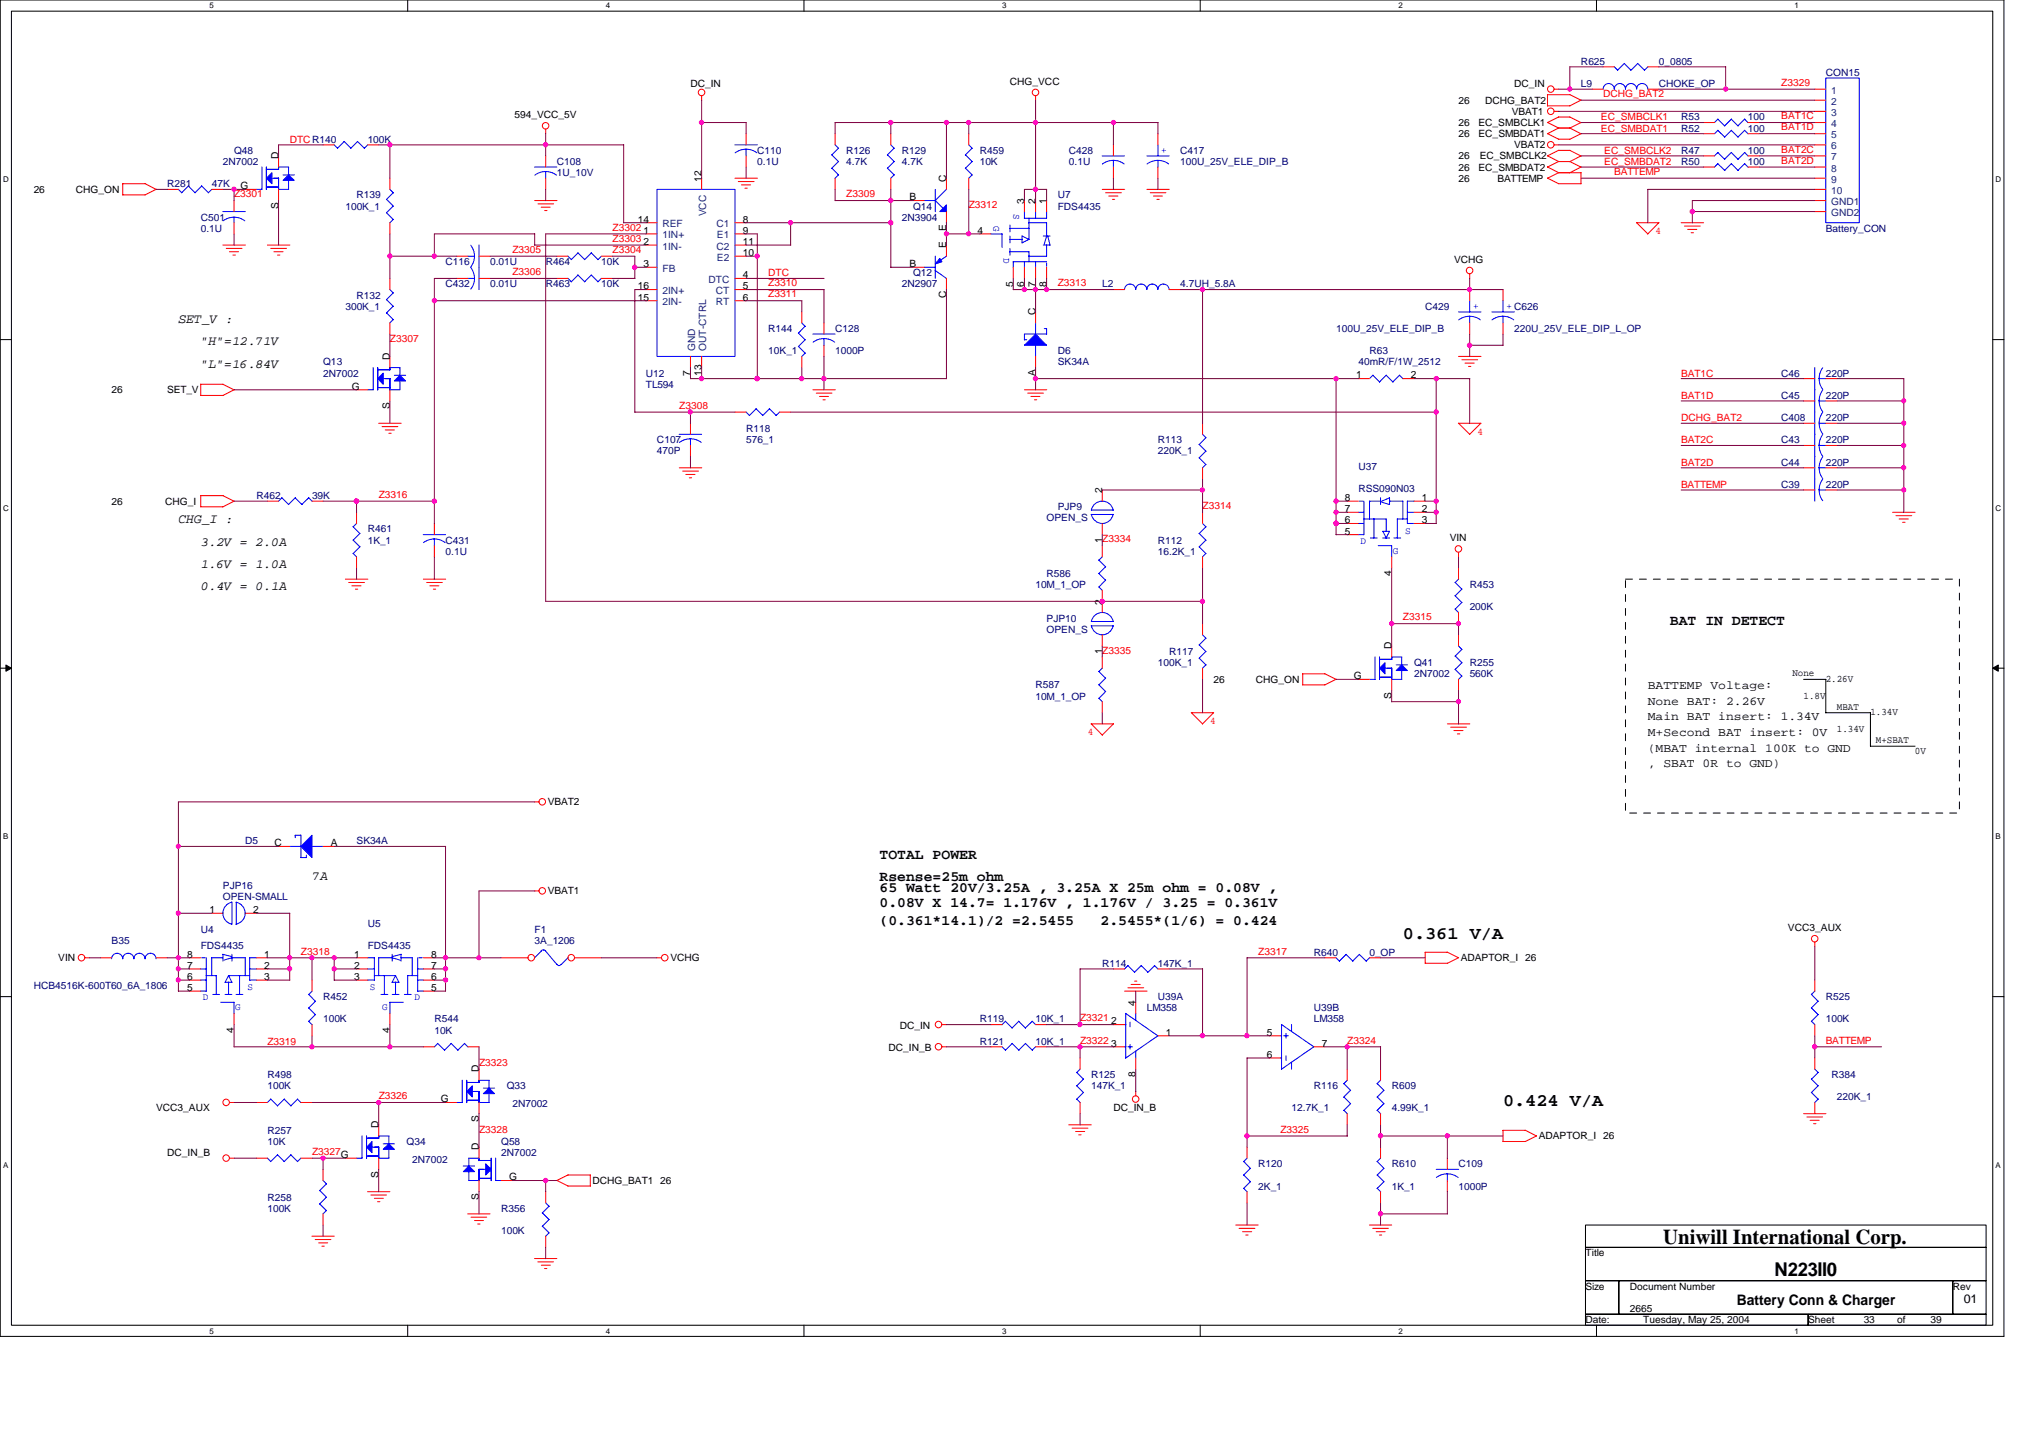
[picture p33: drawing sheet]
<svg xmlns="http://www.w3.org/2000/svg" width="297mm" height="210mm" viewBox="0 0 297 210" stroke-linecap="round" stroke-linejoin="round" font-family="sans-serif">
<defs><g id="words">
<text font-size="3.1" x="242.9" y="181.6">Uniwill International Corp.</text>
<text font-size="2.8" x="259.2" y="186.3">N223II0</text>
<g font-size="2.6">
<text x="204.9" y="137.1">0.361 V/A</text>
<text x="219.5" y="161.5">0.424 V/A</text>
</g>
<g font-size="2.1">
<text x="243.9" y="91.2">BAT IN DETECT</text>
<text x="128.5" y="125.3">TOTAL POWER</text>
<text x="128.5" y="128.6">Rsense=25m ohm</text>
<text x="128.5" y="130.2">65 Watt 20V/3.25A , 3.25A X 25m ohm = 0.08V ,</text>
<text x="128.5" y="132.3">0.08V X 14.7= 1.176V , 1.176V / 3.25 = 0.361V</text>
<text x="128.5" y="135.1">(0.361*14.1)/2 =2.5455</text>
<text x="160.7" y="135.1">2.5455*(1/6) = 0.424</text>
<text x="253.6" y="190.5">Battery Conn &amp; Charger</text>
</g>
<g font-size="1.9">
<text x="26.1" y="47.2">SET_V :</text>
<text x="29.3" y="50.4">&quot;H&quot;=12.71V</text>
<text x="29.3" y="53.7">&quot;L&quot;=16.84V</text>
<text x="26.1" y="76.4">CHG_I :</text>
<text x="29.3" y="82.9">1.6V = 1.0A</text>
<text x="29.3" y="79.7">3.2V = 2.0A</text>
<text x="29.3" y="86.2">0.4V = 0.1A</text>
<text x="45.6" y="128.4">7A</text>
</g>
<g font-size="1.8">
<text x="240.6" y="100.6">BATTEMP Voltage:</text>
<text x="240.6" y="102.8">None BAT: 2.26V</text>
<text x="240.6" y="105.1">Main BAT insert: 1.34V</text>
<text x="240.6" y="107.4">M+Second BAT insert: 0V</text>
<text x="240.6" y="109.7">(MBAT internal 100K to GND</text>
<text x="240.6" y="112">, SBAT 0R to GND)</text>
<text x="286.8" y="190.2">01</text>
</g>
<g font-size="1.5" fill="#000080">
<text x="230.9" y="9.4">R625</text>
<text x="242.2" y="9.4">0_0805</text>
<text x="266.6" y="11.1">CON15</text>
<text x="230.9" y="12.7">L9</text>
<text x="242.2" y="12.7">CHOKE_OP</text>
<text x="245.5" y="17.6">R53</text>
<text x="255.3" y="17.6">100</text>
<text x="34.2" y="22.5">Q48</text>
<text x="53.7" y="20.8">100K</text>
<text x="110.6" y="22.5">C110</text>
<text x="123.6" y="22.5">R126</text>
<text x="131.7" y="22.5">R129</text>
<text x="143.1" y="22.5">R459</text>
<text x="156.1" y="22.5">C428</text>
<text x="172.4" y="22.5">C417</text>
<text x="245.5" y="19.2">R52</text>
<text x="245.5" y="22.5">R47</text>
<text x="255.3" y="19.2">100</text>
<text x="255.3" y="22.5">100</text>
<text x="24.4" y="27.3">R281</text>
<text x="30.9" y="27.3">47K</text>
<text x="32.6" y="24.1">2N7002</text>
<text x="52.1" y="29">R139</text>
<text x="81.3" y="24.1">C108</text>
<text x="81.3" y="25.7">1U_10V</text>
<text x="110.6" y="24.1">0.1U</text>
<text x="123.6" y="24.1">4.7K</text>
<text x="131.7" y="24.1">4.7K</text>
<text x="143.1" y="24.1">10K</text>
<text x="154.5" y="29">U7</text>
<text x="156.1" y="24.1">0.1U</text>
<text x="172.4" y="24.1">100U_25V_ELE_DIP_B</text>
<text x="245.5" y="24.1">R50</text>
<text x="255.3" y="24.1">100</text>
<text x="29.3" y="32.2">C501</text>
<text x="29.3" y="33.8">0.1U</text>
<text x="50.4" y="30.6">100K_1</text>
<text x="131.7" y="32.2">2N3904</text>
<text x="133.3" y="30.6">Q14</text>
<text x="154.5" y="30.6">FDS4435</text>
<text x="266.6" y="33.8">Battery_CON</text>
<text x="65.1" y="38.7">C116</text>
<text x="65.1" y="42">C432</text>
<text x="71.6" y="38.7">0.01U</text>
<text x="71.6" y="42">0.01U</text>
<text x="79.7" y="38.7">R464</text>
<text x="79.7" y="42">R463</text>
<text x="87.8" y="38.7">10K</text>
<text x="87.8" y="42">10K</text>
<text x="131.7" y="42">2N2907</text>
<text x="133.3" y="40.3">Q12</text>
<text x="161" y="42">L2</text>
<text x="172.4" y="42">4.7UH_5.8A</text>
<text x="50.4" y="45.2">300K_1</text>
<text x="52.1" y="43.6">R132</text>
<text x="208.1" y="45.2">C429</text>
<text x="47.2" y="53.3">Q13</text>
<text x="112.2" y="48.5">R144</text>
<text x="112.2" y="51.7">10K_1</text>
<text x="122" y="48.5">C128</text>
<text x="122" y="51.7">1000P</text>
<text x="154.5" y="51.7">D6</text>
<text x="154.5" y="53.3">SK34A</text>
<text x="195.1" y="48.5">100U_25V_ELE_DIP_B</text>
<text x="198.4" y="53.3">40mR/F/1W_2512</text>
<text x="200" y="51.7">R63</text>
<text x="221.1" y="48.5">220U_25V_ELE_DIP_L_OP</text>
<text x="47.2" y="55">2N7002</text>
<text x="94.3" y="55">U12</text>
<text x="94.3" y="56.6">TL594</text>
<text x="260.1" y="55">C46</text>
<text x="260.1" y="58.2">C45</text>
<text x="266.6" y="55">220P</text>
<text x="266.6" y="58.2">220P</text>
<text x="95.9" y="64.7">C107</text>
<text x="109" y="63.1">R118</text>
<text x="109" y="64.7">576_1</text>
<text x="169.1" y="64.7">R113</text>
<text x="260.1" y="61.5">C408</text>
<text x="260.1" y="64.7">C43</text>
<text x="266.6" y="61.5">220P</text>
<text x="266.6" y="64.7">220P</text>
<text x="95.9" y="66.3">470P</text>
<text x="169.1" y="66.3">220K_1</text>
<text x="198.4" y="68.6">U37</text>
<text x="198.4" y="71.9">RSS090N03</text>
<text x="260.1" y="68">C44</text>
<text x="260.1" y="71.2">C39</text>
<text x="266.6" y="68">220P</text>
<text x="266.6" y="71.2">220P</text>
<text x="37.4" y="72.8">R462</text>
<text x="45.6" y="72.8">39K</text>
<text x="53.7" y="77.7">R461</text>
<text x="152.8" y="76.1">OPEN_S</text>
<text x="154.5" y="74.5">PJP9</text>
<text x="53.7" y="79.4">1K_1</text>
<text x="65.1" y="79.4">C431</text>
<text x="65.1" y="81">0.1U</text>
<text x="169.1" y="79.4">R112</text>
<text x="169.1" y="81">16.2K_1</text>
<text x="151.2" y="85.9">10M_1_OP</text>
<text x="152.8" y="84.2">R586</text>
<text x="214.6" y="85.9">R453</text>
<text x="214.6" y="89.1">200K</text>
<text x="152.8" y="90.7">PJP10</text>
<text x="152.8" y="92.4">OPEN_S</text>
<text x="170.7" y="95.6">R117</text>
<text x="151.2" y="100.5">R587</text>
<text x="169.1" y="97.2">100K_1</text>
<text x="206.5" y="97.2">Q41</text>
<text x="206.5" y="98.8">2N7002</text>
<text x="214.6" y="97.2">R255</text>
<text x="214.6" y="98.8">560K</text>
<text x="151.2" y="102.1">10M_1_OP</text>
<text x="35.8" y="123.2">D5</text>
<text x="52.1" y="123.2">SK34A</text>
<text x="32.6" y="129.7">PJP16</text>
<text x="32.6" y="131.4">OPEN-SMALL</text>
<text x="16.3" y="137.9">B35</text>
<text x="29.3" y="136.2">U4</text>
<text x="53.7" y="135.3">U5</text>
<text x="78.1" y="136.2">F1</text>
<text x="78.1" y="137.9">3A_1206</text>
<text x="29.3" y="138.5">FDS4435</text>
<text x="53.7" y="138.5">FDS4435</text>
<text x="161" y="141.1">R114</text>
<text x="169.1" y="141.1">147K_1</text>
<text x="191.9" y="139.5">R640</text>
<text x="200" y="139.5">0_OP</text>
<text x="4.9" y="144.4">HCB4516K-600T60_6A_1806</text>
<text x="47.2" y="146">R452</text>
<text x="47.2" y="149.2">100K</text>
<text x="63.4" y="149.2">R544</text>
<text x="143.1" y="149.2">R119</text>
<text x="151.2" y="149.2">10K_1</text>
<text x="167.5" y="147.6">LM358</text>
<text x="169.1" y="146">U39A</text>
<text x="191.9" y="147.6">U39B</text>
<text x="191.9" y="149.2">LM358</text>
<text x="266.6" y="146">R525</text>
<text x="266.6" y="149.2">100K</text>
<text x="63.4" y="150.9">10K</text>
<text x="143.1" y="152.5">R121</text>
<text x="151.2" y="152.5">10K_1</text>
<text x="39" y="157.4">R498</text>
<text x="39" y="159">100K</text>
<text x="74" y="159">Q33</text>
<text x="74.8" y="161.6">2N7002</text>
<text x="159.4" y="157.4">R125</text>
<text x="159.4" y="159">147K_1</text>
<text x="191.9" y="159">R116</text>
<text x="203.2" y="159">R609</text>
<text x="267.5" y="157.4">R384</text>
<text x="268.3" y="160.6">220K_1</text>
<text x="39" y="165.5">R257</text>
<text x="39" y="167.1">10K</text>
<text x="59.4" y="167.1">Q34</text>
<text x="73.2" y="167.1">Q58</text>
<text x="188.6" y="162.2">12.7K_1</text>
<text x="203.2" y="162.2">4.99K_1</text>
<text x="60.2" y="169.7">2N7002</text>
<text x="73.2" y="168.8">2N7002</text>
<text x="183.7" y="170.4">R120</text>
<text x="183.7" y="173.6">2K_1</text>
<text x="203.2" y="170.4">R610</text>
<text x="203.2" y="173.6">1K_1</text>
<text x="213" y="170.4">C109</text>
<text x="213" y="173.6">1000P</text>
<text x="39" y="175.3">R258</text>
<text x="39" y="176.9">100K</text>
<text x="73.2" y="176.9">R356</text>
<text x="73.2" y="180.1">100K</text>
</g>
<g font-size="1.5">
<text x="75.1" y="17.3">594_VCC_5V</text>
<text x="100.8" y="12.7">DC_IN</text>
<text x="147.5" y="12.4">CHG_VCC</text>
<text x="213" y="15.1">26</text>
<text x="216.9" y="15.1">DCHG_BAT2</text>
<text x="220.8" y="16.8">VBAT1</text>
<text x="221.1" y="12.7">DC_IN</text>
<text x="40.7" y="23.2" transform="rotate(-90 40.7 23.2)">D</text>
<text x="213" y="20">26</text>
<text x="213" y="18.4">26</text>
<text x="213" y="23.3">26</text>
<text x="215.9" y="20">EC_SMBDAT1</text>
<text x="215.9" y="18.4">EC_SMBCLK1</text>
<text x="216.1" y="23.3">EC_SMBCLK2</text>
<text x="221.1" y="21.6">VBAT2</text>
<text x="4.9" y="28.1">26</text>
<text x="11.1" y="28.1">CHG_ON</text>
<text x="35.1" y="27.6">G</text>
<text x="102.4" y="26.5" transform="rotate(-90 102.4 26.5)">12</text>
<text x="132.8" y="29.3">B</text>
<text x="138.2" y="26.5" transform="rotate(-90 138.2 26.5)">C</text>
<text x="149.6" y="29.7" transform="rotate(-90 149.6 29.7)">3</text>
<text x="151.2" y="29.7" transform="rotate(-90 151.2 29.7)">2</text>
<text x="152.8" y="29.7" transform="rotate(-90 152.8 29.7)">1</text>
<text x="213" y="24.9">26</text>
<text x="213" y="26.5">26</text>
<text x="215.9" y="24.9">EC_SMBDAT2</text>
<text x="218.7" y="26.5">BATTEMP</text>
<text x="40.7" y="30.5" transform="rotate(-90 40.7 30.5)">S</text>
<text x="93.2" y="32.5">14</text>
<text x="94" y="34.1">1</text>
<text x="94" y="35.8">2</text>
<text x="108.5" y="32.5">8</text>
<text x="108.5" y="34.1">9</text>
<text x="108.5" y="35.8">11</text>
<text x="138.2" y="33.7" transform="rotate(-90 138.2 33.7)">E</text>
<text x="142.7" y="34.1">4</text>
<text x="94" y="39">3</text>
<text x="108.5" y="40.6">4</text>
<text x="108.5" y="37.4">10</text>
<text x="132.8" y="39">B</text>
<text x="138.2" y="36.3" transform="rotate(-90 138.2 36.3)">E</text>
<text x="148" y="41.8" transform="rotate(-90 148 41.8)">5</text>
<text x="149.6" y="41.8" transform="rotate(-90 149.6 41.8)">6</text>
<text x="151.2" y="41.8" transform="rotate(-90 151.2 41.8)">7</text>
<text x="152.8" y="41.8" transform="rotate(-90 152.8 41.8)">8</text>
<text x="212.3" y="38.4">VCHG</text>
<text x="93.2" y="43.9">15</text>
<text x="93.2" y="42.2">16</text>
<text x="108.5" y="42.2">5</text>
<text x="108.5" y="43.9">6</text>
<text x="138.2" y="43.5" transform="rotate(-90 138.2 43.5)">C</text>
<text x="151.2" y="46" transform="rotate(-90 151.2 46)">C</text>
<text x="56.9" y="52.5" transform="rotate(-90 56.9 52.5)">D</text>
<text x="16.3" y="57.4">26</text>
<text x="24.4" y="57.4">SET_V</text>
<text x="51.4" y="56.9">G</text>
<text x="56.9" y="59.7" transform="rotate(-90 56.9 59.7)">S</text>
<text x="100.8" y="54.9" transform="rotate(-90 100.8 54.9)">7</text>
<text x="102.4" y="54.9" transform="rotate(-90 102.4 54.9)">13</text>
<text x="151.2" y="54.9" transform="rotate(-90 151.2 54.9)">A</text>
<text x="198" y="55.2">1</text>
<text x="206" y="55.2">2</text>
<text x="16.3" y="73.7">26</text>
<text x="24.1" y="73.7">CHG_I</text>
<text x="160.9" y="72" transform="rotate(-90 160.9 72)">2</text>
<text x="196.4" y="76.4">6</text>
<text x="196.4" y="74.8">7</text>
<text x="196.4" y="73.1">8</text>
<text x="207.6" y="73.1">1</text>
<text x="207.6" y="74.8">2</text>
<text x="207.6" y="76.4">3</text>
<text x="160.9" y="79.2" transform="rotate(-90 160.9 79.2)">1</text>
<text x="196.4" y="78">5</text>
<text x="211.7" y="79">VIN</text>
<text x="160.9" y="88.3" transform="rotate(-90 160.9 88.3)">2</text>
<text x="203.2" y="84.1" transform="rotate(-90 203.2 84.1)">4</text>
<text x="160.9" y="95.5" transform="rotate(-90 160.9 95.5)">1</text>
<text x="203.2" y="94.8" transform="rotate(-90 203.2 94.8)">D</text>
<text x="177.2" y="99.7">26</text>
<text x="183.4" y="99.7">CHG_ON</text>
<text x="197.7" y="99.1">G</text>
<text x="261.8" y="98.7">None</text>
<text x="263.4" y="102">1.8V</text>
<text x="266.6" y="99.5">2.26V</text>
<text x="203.2" y="102" transform="rotate(-90 203.2 102)">S</text>
<text x="268.3" y="106.8">1.34V</text>
<text x="268.3" y="103.6">MBAT</text>
<text x="273.2" y="104.4">1.34V</text>
<text x="274" y="108.5">M+SBAT</text>
<text x="279.7" y="110.1">0V</text>
<text x="80" y="117.5">VBAT2</text>
<text x="40.1" y="123.5">C</text>
<text x="48.3" y="123.5">A</text>
<text x="80" y="130.6">VBAT1</text>
<text x="30.6" y="133.3">1</text>
<text x="37" y="133.3">2</text>
<text x="261.1" y="135.9">VCC3_AUX</text>
<text x="8.5" y="140.3">VIN</text>
<text x="27.3" y="143">6</text>
<text x="27.3" y="141.4">7</text>
<text x="27.3" y="139.8">8</text>
<text x="38.6" y="139.8">1</text>
<text x="38.6" y="141.4">2</text>
<text x="38.6" y="143">3</text>
<text x="51.7" y="139.8">1</text>
<text x="51.7" y="141.4">2</text>
<text x="51.7" y="143">3</text>
<text x="63" y="143">6</text>
<text x="63" y="141.4">7</text>
<text x="63" y="139.8">8</text>
<text x="97.9" y="140.3">VCHG</text>
<text x="213.3" y="140.3">ADAPTOR_I 26</text>
<text x="27.3" y="144.7">5</text>
<text x="63" y="144.7">5</text>
<text x="162.3" y="149.5">2</text>
<text x="165.8" y="146.8" transform="rotate(-90 165.8 146.8)">4</text>
<text x="34.2" y="150.8" transform="rotate(-90 34.2 150.8)">4</text>
<text x="56.9" y="150.8" transform="rotate(-90 56.9 150.8)">4</text>
<text x="129.8" y="153.5">DC_IN_B</text>
<text x="131.4" y="150.2">DC_IN</text>
<text x="162.3" y="152.8">3</text>
<text x="170.2" y="151.2">1</text>
<text x="185" y="151.2">5</text>
<text x="185" y="154.4">6</text>
<text x="193" y="152.8">7</text>
<text x="64.4" y="160.9">G</text>
<text x="69.9" y="156.5" transform="rotate(-90 69.9 156.5)">D</text>
<text x="165.8" y="157.3" transform="rotate(-90 165.8 157.3)">8</text>
<text x="22.8" y="162.2">VCC3_AUX</text>
<text x="55.3" y="164.7" transform="rotate(-90 55.3 164.7)">D</text>
<text x="69.9" y="167.9" transform="rotate(-90 69.9 167.9)">D</text>
<text x="69.9" y="163.8" transform="rotate(-90 69.9 163.8)">S</text>
<text x="162.6" y="162.2">DC_IN_B</text>
<text x="224.7" y="166.3">ADAPTOR_I 26</text>
<text x="24.4" y="168.8">DC_IN_B</text>
<text x="49.8" y="169">G</text>
<text x="55.3" y="171.9" transform="rotate(-90 55.3 171.9)">S</text>
<text x="74.3" y="172.3">G</text>
<text x="86.5" y="172.8">DCHG_BAT1 26</text>
<text x="69.9" y="175.2" transform="rotate(-90 69.9 175.2)">S</text>
<text x="231.5" y="183.4">Title</text>
<text x="231.5" y="188.3">Size</text>
<text x="238" y="188.3">Document Number</text>
<text x="238" y="191.5">2665</text>
<text x="285.2" y="188.3">Rev</text>
<text x="231.5" y="193.1">Date:</text>
<text x="240" y="193.1">Tuesday, May 25, 2004</text>
<text x="264.1" y="193.1">Sheet</text>
<text x="272.2" y="193.1">33</text>
<text x="277" y="193.1">of</text>
<text x="281.9" y="193.1">39</text>
</g>
<g font-size="1.5" fill="#f00">
<text x="233.8" y="17.6">EC_SMBCLK1</text>
<text x="234.1" y="14.2">DCHG_BAT2</text>
<text x="260.1" y="12.5">Z3329</text>
<text x="260.1" y="17.4">BAT1C</text>
<text x="42.3" y="20.8">DTCR140</text>
<text x="233.8" y="19.2">EC_SMBDAT1</text>
<text x="234.3" y="22.5">EC_SMBCLK2</text>
<text x="260.1" y="19">BAT1D</text>
<text x="260.1" y="22.3">BAT2C</text>
<text x="260.1" y="23.9">BAT2D</text>
<text x="34.2" y="28.8">Z3301</text>
<text x="123.6" y="28.8">Z3309</text>
<text x="234.3" y="24.1">EC_SMBDAT2</text>
<text x="235.8" y="25.5">BATTEMP</text>
<text x="89.4" y="33.7">Z3302</text>
<text x="89.4" y="35.3">Z3303</text>
<text x="141.5" y="30.4">Z3312</text>
<text x="241.8" y="34.2">4</text>
<text x="74.8" y="40.2">Z3306</text>
<text x="74.8" y="36.9">Z3305</text>
<text x="89.4" y="36.9">Z3304</text>
<text x="112.2" y="40.3">DTC</text>
<text x="112.2" y="41.8">Z3310</text>
<text x="154.5" y="41.8">Z3313</text>
<text x="112.2" y="43.4">Z3311</text>
<text x="56.9" y="49.9">Z3307</text>
<text x="99.2" y="59.7">Z3308</text>
<text x="245.5" y="55">BAT1C</text>
<text x="245.5" y="58.2">BAT1D</text>
<text x="215.8" y="63.4">4</text>
<text x="245.5" y="64.7">BAT2C</text>
<text x="245.5" y="61.5">DCHG_BAT2</text>
<text x="245.5" y="71.2">BATTEMP</text>
<text x="245.5" y="68">BAT2D</text>
<text x="55.3" y="72.7">Z3316</text>
<text x="175.6" y="74.3">Z3314</text>
<text x="161" y="79.2">Z3334</text>
<text x="161" y="95.4">Z3335</text>
<text x="204.9" y="90.6">Z3315</text>
<text x="158.9" y="107.3">4</text>
<text x="176.7" y="105.7">4</text>
<text x="43.9" y="139.3">Z3318</text>
<text x="183.7" y="139.3">Z3317</text>
<text x="157.7" y="149.1">Z3321</text>
<text x="39.1" y="152.5">Z3319</text>
<text x="70" y="155.6">Z3323</text>
<text x="157.7" y="152.3">Z3322</text>
<text x="196.7" y="152.3">Z3324</text>
<text x="266.6" y="152.3">BATTEMP</text>
<text x="55.3" y="160.5">Z3326</text>
<text x="70" y="165.3">Z3328</text>
<text x="187" y="165.3">Z3325</text>
<text x="45.6" y="168.6">Z3327</text>
</g>
<g font-size="1.5" fill="#004080">
<text x="267.4" y="13.7">1</text>
<text x="267.4" y="15.3">2</text>
<text x="267.4" y="16.9">3</text>
<text x="267.4" y="18.5">4</text>
<text x="267.4" y="20.2">5</text>
<text x="267.4" y="21.8">6</text>
<text x="267.4" y="23.4">7</text>
<text x="267.4" y="25">8</text>
<text x="267.4" y="26.7">9</text>
<text x="267.4" y="28.3">10</text>
<text x="267.4" y="29.9">GND1</text>
<text x="96.7" y="34.8">1IN+</text>
<text x="96.7" y="33.2">REF</text>
<text x="103.1" y="31.6" transform="rotate(-90 103.1 31.6)">VCC</text>
<text x="104.6" y="33.2">C1</text>
<text x="104.7" y="34.8">E1</text>
<text x="267.4" y="31.5">GND2</text>
<text x="96.7" y="36.4">1IN-</text>
<text x="96.7" y="39.7">FB</text>
<text x="103.5" y="41.3">DTC</text>
<text x="104.6" y="36.4">C2</text>
<text x="104.7" y="38.1">E2</text>
<text x="96.7" y="44.6">2IN-</text>
<text x="96.7" y="42.9">2IN+</text>
<text x="104.5" y="42.9">CT</text>
<text x="104.5" y="44.6">RT</text>
<text x="101.5" y="51.2" transform="rotate(-90 101.5 51.2)">GND</text>
<text x="103.1" y="51.2" transform="rotate(-90 103.1 51.2)">OUT-CTRL</text>
</g>
<g font-size="1.5" fill="#00f">
<text x="169.6" y="22.3">+</text>
<text x="145.1" y="33" transform="rotate(90 145.1 33)">G</text>
<text x="148" y="31.2" transform="rotate(90 148 31.2)">S</text>
<text x="146.6" y="37.7" transform="rotate(90 146.6 37.7)">D</text>
<text x="215.1" y="45.1">+</text>
<text x="220" y="45.1">+ C626</text>
<text x="205.2" y="77.9">S</text>
<text x="198.7" y="79.4">D</text>
<text x="203.4" y="80.8">G</text>
<text x="29.6" y="146">D</text>
<text x="34.4" y="147.5">G</text>
<text x="36.1" y="144.5">S</text>
<text x="54" y="144.5">S</text>
<text x="55.8" y="147.5">G</text>
<text x="60.5" y="146">D</text>
</g>
<g font-size="1.2">
<text x="30.6" y="1.2">5</text>
<text x="88.5" y="1.2">4</text>
<text x="146.3" y="1.2">3</text>
<text x="204.2" y="1.2">2</text>
<text x="262.1" y="1.2">1</text>
<text x=".5" y="26.6">D</text>
<text x="291.4" y="26.6">D</text>
<text x=".5" y="74.6">C</text>
<text x="291.4" y="74.6">C</text>
<text x=".5" y="122.5">B</text>
<text x="291.4" y="122.5">B</text>
<text x=".5" y="170.5">A</text>
<text x="291.4" y="170.5">A</text>
<text x="30.6" y="194.7">5</text>
<text x="88.5" y="194.7">4</text>
<text x="146.3" y="194.7">3</text>
<text x="204.2" y="194.7">2</text>
<text x="262.1" y="194.7">1</text>
</g>
</g></defs>
<path d="M0 0h292.6v195.1h-292.6zM1.7 1.6h289.3v191.8h-289.3z" fill="none" stroke="#000" stroke-width=".15"/>
<g fill="#fff">
<path d="M30.6 .2h.6v1.3h-.6z"/>
<path d="M30.6 193.6h.6v1.3h-.6z"/>
</g>
<path d="M59.5 0v1.6M59.5 193.4v1.7" fill="none" stroke="#000" stroke-width=".15"/>
<g fill="#fff">
<path d="M88.5 .2h.6v1.3h-.6z"/>
<path d="M88.5 193.6h.6v1.3h-.6z"/>
</g>
<path d="M117.4 0v1.6M117.4 193.4v1.7" fill="none" stroke="#000" stroke-width=".15"/>
<g fill="#fff">
<path d="M146.3 .2h.7v1.3h-.7z"/>
<path d="M146.3 193.6h.7v1.3h-.7z"/>
</g>
<path d="M175.3 0v1.6M175.3 193.4v1.7" fill="none" stroke="#000" stroke-width=".15"/>
<g fill="#fff">
<path d="M204.2 .2h.6v1.3h-.6z"/>
<path d="M204.2 193.6h.6v1.3h-.6z"/>
</g>
<path d="M233.1 0v1.6M233.1 193.4v1.7" fill="none" stroke="#000" stroke-width=".15"/>
<g fill="#fff">
<path d="M262.1 .2h.6v1.3h-.6z"/>
<path d="M262.1 193.6h.6v1.3h-.6z"/>
<path d="M.5 25.6h.8v1.3h-.8z"/>
<path d="M291.4 25.6h.9v1.3h-.9z"/>
<path d="M.5 73.5h.8v1.3h-.8z"/>
<path d="M291.4 73.5h.9v1.3h-.9z"/>
</g>
<path d="M0 49.6h1.7M291 49.6h1.6" fill="none" stroke="#000" stroke-width=".15"/>
<g fill="#fff">
<path d="M.5 121.5h.7v1.3h-.7z"/>
<path d="M291.4 121.5h.8v1.3h-.8z"/>
</g>
<path d="M0 97.5h1.7M291 97.5h1.6" fill="none" stroke="#000" stroke-width=".15"/>
<path d="M.9 97.1l.8 .4-.8 .5zM291 97.5l.8-.4v.9z" fill="#000" stroke="#000" stroke-width=".15"/>
<g fill="#fff">
<path d="M.5 169.4h.7v1.3h-.7z"/>
<path d="M291.4 169.4h.8v1.3h-.8z"/>
</g>
<path d="M263.4 99.2h3.3M266.6 99.2v4.9l6.6-.1v4.9M273.2 108.9h6.5M0 145.5h1.7M291 145.5h1.6M231.5 178.8h58.5v3.3h-58.5zM231.5 191.8h32.6v1.6h-32.6zM231.5 186.9h4.9v4.9h-4.9zM231.5 182.1h58.5v4.8h-58.5zM236.4 186.9h48.8v4.9h-48.8zM264.1 191.8h25.9v1.6h-25.9zM285.2 186.9h4.8v4.9h-4.8z" fill="none" stroke="#000" stroke-width=".15"/>
<path d="M237.4 84.5h48.7v34.2h-48.7v-34.2" fill="none" stroke="#000" stroke-width=".15" stroke-dasharray="1 1 1 1 1 1 1 1"/>
<g fill="none" stroke="#f00" stroke-width=".15">
<path d="M79.7 18.9v.6M102.5 14v.6M109 19.5v1.6M122 19.5v1.6M130.1 19.5v1.6M141.5 19.5v1.6M151.2 14v.6M169.1 19.5v1.6M226 13.8h3.3M226 19.5l1.6 .8M226 17.9l1.6 .8M226 15.5h3.3"/>
<path d="M226 13.8v1.7M227 16.3h.6M227 13h.6M227.6 18.7h1.7M227.6 17.1h1.7M227.6 18.7l-1.6 .8M227.6 17.1l-1.6 .8M229.2 13.8l1.7 .8M229.3 18.7l1.6 .8M229.3 17.1l1.6 .8M230.9 19.5l-1.7 .8h-1.6M230.9 17.9l-1.7 .8"/>
<path d="M230.9 14.6l-1.6 .9M232.5 13h1.6M234.1 9.8h1.7M240.6 13h1.6M240.6 9.8h1.6M248.8 19.5h1.6M248.8 17.9h1.6M255.3 19.5h1.6M255.3 17.9h1.6M265 16.3h1.6M265 13h1.6M265 19.5h1.6"/>
<path d="M265 17.9h1.6M265 14.6h1.6M17.9 26.8h3.3M17.9 28.4h3.3M17.9 26.8v1.7M21.2 26.8l1.6 .8M22.8 27.6l-1.6 .8M24.4 27.6h1.7M30.9 27.6h1.7M32.6 35.8h3.2M33 36.3h2.3M33.5 36.7h1.3"/>
<path d="M34 37.2h.4M34.2 29.3v1.6M34.2 32.5v1.6M35.8 27.6h1.6M39 35.8h3.3M39.5 36.3h2.3M40 36.7h1.3M40.5 37.2h.4M40.7 22.8v1.6M40.7 27.6v1.7M47.2 21.1h1.6M53.7 21.1h1.6"/>
<path d="M56.9 26v1.6M56.9 32.5v1.6M66.7 37.4h1.6M70 37.4h1.6M78.1 29.3h3.2M78.6 29.8h2.3M79 30.2h1.3M79.5 30.7h.4M79.7 22.8v1.6M79.7 26v1.6M81.3 37.4h1.6M87.8 37.4h1.6"/>
<path d="M94.3 32.5h1.6M94.3 35.8h1.6M94.3 39h1.6M94.3 34.1h1.6M102.5 26v1.6M107.3 32.5h1.7M107.3 35.8h1.7M107.3 26h3.3M107.3 37.4h1.7M107.3 34.1h1.7M107.8 26.5h2.3M108.3 27h1.3"/>
<path d="M108.8 27.5h.3M109 22.8v1.6M122 26v1.6M130.1 26v1.6M133.3 29.3h1.7M133.3 39h1.7M138.2 26v1.6M138.2 30.9v1.6M138.2 35.8v1.6M141.5 26v1.6M143.1 34.1h1.6M148 39v1.6"/>
<path d="M149.6 29.3v1.6M149.6 39v1.6M151.2 29.3v1.6M151.2 39v1.6M152.8 29.3v1.6M152.8 39v1.6M161 27.6h3.3M161.5 28.1h2.3M161.9 28.6h1.4M162.5 29.1h.3M162.6 21.1v1.7M162.6 24.4v1.6"/>
<path d="M167.5 27.6h3.2M168 28.1h2.3M168.4 28.6h1.4M168.9 29.1h.4M169.1 24.4v1.6M214.6 40v.7M226 22.7l1.6 .9M226 24.4l1.6 .8-1.6 .8M226 26l1.6 .8M227 21.1h.6M227.6 23.6h1.7M227.6 25.2h3.3"/>
<path d="M227.6 23.6l-1.6 .8M229.3 21.9l1.6 .9M229.3 21.9h-1.7l-1.6 .9M230.9 22.8l-1.7 .8 1.7 .8M230.9 24.4l-1.7 .8M230.9 25.2v1.6h-3.3M239 32.5l1.6 1.6M239 32.5h3.3M242.2 32.5l-1.6 1.7M245.5 32.5h3.3M246 33h2.3M246.5 33.5h1.3"/>
<path d="M247 34h.3M248.8 22.8h1.6M248.8 24.4h1.6M255.3 22.8h1.6M255.3 24.4h1.6M265 21.1h1.6M265 26h1.6M265 27.6h1.6M265 29.3h1.6M265 22.8h1.6M265 24.4h1.6M265 30.9h1.6"/>
<path d="M29.3 57.7h3.3M34.2 56.9l-1.7 .8M34.2 56.9l-1.6-.8h-3.3v1.6M52.1 56.9h1.6M56.9 40.6v1.7M56.9 47.1v1.7M56.9 52v1.7M56.9 56.9v1.6M66.7 40.6h1.6M70 40.6h1.6M81.3 40.6h1.6M87.8 40.6h1.6"/>
<path d="M94.3 42.3h1.6M94.3 43.9h1.6M100.8 52v1.7M102.5 52v1.7M107.3 40.6h1.7M107.3 42.3h1.7M107.3 43.9h1.7M117.1 45.5v1.6M117.1 52v1.7M118.7 56.9h3.3M119.2 57.4h2.3M119.7 57.9h1.3"/>
<path d="M120.2 58.4h.3M120.3 47.1v1.7M120.3 50.4v1.6M138.2 40.6v1.7M149.6 56.9h3.3M150.1 57.4h2.3M150.6 57.9h1.3M151.1 58.4h.3M151.2 45.5v1.6M151.2 52v1.7M162.6 42.3h1.6M170.7 42.3h1.7"/>
<path d="M198.4 55.3h1.6M204.9 55.3h1.6M213 52h3.3M213.5 52.5h2.3M213.9 53h1.4M214.5 53.5h.3M214.6 42.3v1.6M214.6 47.1v1.7M219.5 42.3v1.6M219.5 47.1v1.7M263.4 55.3h1.6M263.4 58.5h1.6"/>
<path d="M266.6 55.3h1.7M266.6 58.5h1.7M29.3 74h3.3M29.3 72.3v1.7M29.3 72.3h3.3l1.6 .9M34.2 73.2l-1.7 .8M39 73.2h1.7M45.6 73.2h1.6M52.1 74.8v1.6M55.3 61.8h3.3M55.8 62.3h2.3M56.3 62.8h1.3"/>
<path d="M56.8 63.2h.3M63.4 76.4v1.6M63.4 79.7v1.6M99.2 68.3h3.3M99.7 68.8h2.3M100.2 69.3h1.3M100.7 69.7h.3M100.8 61.8v1.6M100.8 65v1.7M107.3 60.2h1.7M113.8 60.2h1.7M161 71.5v1.7"/>
<path d="M161 76.4v1.6M161 79.7v1.6M175.6 61.8v1.6M175.6 68.3v1.6M175.6 74.8v1.6M196.7 74.8h1.7M196.7 73.2h1.7M196.7 76.4h1.7M196.7 78h1.7M206.5 74.8h1.6M206.5 73.2h1.6M206.5 76.4h1.6"/>
<path d="M213 61.8l1.6 1.6M213 61.8h3.3M216.3 61.8l-1.7 1.6M263.4 61.8h1.6M263.4 68.3h1.6M263.4 71.5h1.6M263.4 65h1.6M266.6 61.8h1.7M266.6 68.3h1.7M266.6 71.5h1.7M266.6 65h1.7M276.4 74.8h3.3"/>
<path d="M276.9 75.3h2.3M277.3 75.8h1.4M277.9 76.2h.3M50.4 84.5h3.3M50.9 85h2.3M51.4 85.5h1.3M51.9 86h.3M52.1 81.3v1.6M61.8 84.5h3.3M62.3 85h2.3M62.8 85.5h1.3M63.3 86h.3"/>
<path d="M161 86.2v3.2M161 92.7v1.6M161 95.9v1.6M175.6 81.3v1.6M175.6 91v1.7M175.6 97.5v1.7M190.2 98.4h3.3M190.2 98.4v1.6M193.5 98.3l1.6 .9M195.1 99.1l-1.6 .9h-3.3M198.4 99.2h1.6M203.2 81.3v1.6"/>
<path d="M203.2 94.3v1.6M203.2 99.2v1.6M213 80.6v.7M213 82.9v1.6M213 89.4v1.6M213 92.7v1.6M213 99.2v1.6M78.1 117.1h.6M159.3 105.7h3.3l-1.6 1.6M159.4 105.7l1.6 1.6M161 102.4v1.6M174 104l1.6 1.7"/>
<path d="M174 104h3.2M177.2 104l-1.6 1.7M211.4 105.7h3.2M211.9 106.2h2.3M212.3 106.6h1.4M212.8 107.1h.4M12.4 139.8h.7M14.7 139.8h1.6M22.8 139.8h1.6M27.7 139.8h1.6M30.9 133.3h1.7M35.8 133.3h1.6"/>
<path d="M37.4 139.8h1.6M40.7 123.5h1.6M47.2 123.5h1.6M52.1 139.8h1.6M61.8 139.8h1.6M73.2 139.8h3.9M78.1 130h.6M83.9 139.8h3.9M95.9 139.8h.7M193.5 139.8h1.6M200 139.8h1.6M208.1 139h3.2l1.7 .8"/>
<path d="M208.1 139v1.6M213 139.8l-1.6 .8M265 137.5v.7M27.7 144.7h1.6M27.7 141.4h1.6M27.7 143.1h1.6M34.2 147.9v1.7M37.4 141.4h1.6M37.4 143.1h1.6M45.6 143.1v1.6M45.6 149.6v1.6M52.1 141.4h1.6"/>
<path d="M52.1 143.1h1.6M56.9 147.9v1.7M61.8 152.8h1.6M61.8 144.7h1.6M61.8 141.4h1.6M61.8 143.1h1.6M68.3 152.8h1.7M70 156.1v1.6M137.6 152.8h.6M137.6 149.6h.6M144.7 152.8h1.6M144.7 149.6h1.6"/>
<path d="M151.2 152.8h1.6M151.2 149.6h1.6M157.7 154.4v1.7M162.6 152.8h1.6M162.6 149.6h1.6M162.6 141.4h1.6M164.2 144.7h3.3M164.7 144.2h2.3M165.2 143.7h1.3M165.7 143.2h.3M165.9 146.3v1.6M165.9 154.4v1.7"/>
<path d="M165.9 159.3v.7M169.1 141.4h1.6M169.1 151.2h1.6M185.4 151.2h1.6M185.4 154.4h1.6M191.9 152.8h1.6M196.7 156.1v1.6M201.6 156.1v1.6M208.1 140.6h3.3M265 143.1v1.6M265 149.6v1.6M265 154.4v1.7"/>
<path d="M33.5 169.1h.7M33.5 160.9h.7M37.4 169.1h1.6M37.4 160.9h1.6M43.9 169.1h1.7M43.9 160.9h1.7M47.2 170.7v1.6M47.2 177.2v1.6M50.4 169.1h1.7M53.7 173.9h3.2M54.2 174.4h2.2M54.7 174.9h1.3"/>
<path d="M55.1 175.4h.4M55.3 164.2v1.6M55.3 169.1v1.6M65.1 160.9h1.6M68.3 177.2h3.3M68.8 177.7h2.3M69.3 178.2h1.3M69.8 178.7h.3M70 160.9v1.7M70 167.4v1.7M70 172.3v1.6M73.2 172.3h1.6"/>
<path d="M79.7 173.9v1.7M81.3 172.3l1.6 .8M82.9 171.5h3.3M83 171.5l-1.7 .8M86.2 171.5v1.6h-3.3M156.1 164.2h3.3M156.6 164.7h2.3M157.1 165.2h1.3M157.5 165.7h.4M157.7 160.9v1.7M180.5 178.8h3.2M181 179.3h2.3"/>
<path d="M181.5 179.8h1.3M182.1 167.4v1.7M182.1 173.9v1.7M196.7 162.6v1.6M200 178.8h3.2M200.5 179.3h2.3M201 179.8h1.3M201.6 162.6v1.6M201.6 167.4v1.7M201.6 173.9v1.7M211.4 169.1v1.6M211.4 172.3v1.6"/>
<path d="M219.5 165h3.2l1.7 .8M219.5 165v1.6h3.3M224.4 165.8l-1.6 .8M263.4 162.6h3.3M263.9 163h2.3M264.3 163.5h1.4M264.9 164h.3M265 160.9v1.7M45.5 180.4h3.3M46 180.9h2.3M46.5 181.4h1.4M47 181.9h.3"/>
<path d="M78.1 183.7h3.2M78.5 184.2h2.3M79.1 184.7h1.3M79.5 185.2h.4M79.7 180.4v1.7M181.9 180.3h.4M201.4 180.3h.4"/>
<circle cx="79.7" cy="18.4" r=".48"/>
<circle cx="102.5" cy="13.5" r=".48"/>
<circle cx="151.2" cy="13.5" r=".48"/>
<circle cx="226.5" cy="16.2" r=".48"/>
<circle cx="226.5" cy="13" r=".48"/>
<circle cx="214.6" cy="39.5" r=".48"/>
<circle cx="226.5" cy="21.1" r=".48"/>
<circle cx="213" cy="80.1" r=".48"/>
<circle cx="79.2" cy="117" r=".48"/>
<circle cx="11.9" cy="139.8" r=".48"/>
<circle cx="77.6" cy="139.8" r=".48"/>
<circle cx="79.2" cy="130" r=".48"/>
<circle cx="83.4" cy="139.8" r=".48"/>
<circle cx="97.1" cy="139.8" r=".48"/>
<circle cx="265" cy="137" r=".48"/>
<circle cx="137.1" cy="149.6" r=".48"/>
<circle cx="137.1" cy="152.8" r=".48"/>
<circle cx="33" cy="169" r=".48"/>
<circle cx="33" cy="160.9" r=".48"/>
<circle cx="165.8" cy="160.4" r=".48"/>
</g>
<g fill="none" stroke="#00f" stroke-width=".15">
<path d="M234.1 13a.81 .81 0 0 1 .8-.8 .81 .81 0 0 1 .9 .8 .81 .81 0 0 1 .8-.8 .81 .81 0 0 1 .8 .8 .81 .81 0 0 1 .8-.8 .81 .81 0 0 1 .8 .8 .81 .81 0 0 1 .8-.8 .81 .81 0 0 1 .8 .8M235.7 9.7l.5 .5M237.2 9.2l1 1M237.2 9.3l-1 1M239.1 9.2l1.1 1M239.2 9.3l-1 1M240.6 9.8l-.5 .5M250.9 17.4l1 1M250.9 19l-.5 .5M250.9 17.4l-.5 .5M252.8 19l1 1 1-1 .5 .5M252.8 17.4l1 1"/>
<path d="M252.9 19l-1 1-1-1M252.9 17.4l-1 1M254.8 17.4l.5 .5M254.8 17.4l-1 1M266.6 11.4h4.9v21.1h-4.9zM26 27.6l.5 .5M27.5 27.1l1 1.1 1-1M27.5 27.2l-1 1M29.4 27.1l1 1M30.9 27.6l-.5 .6M32.6 30.9h3.2M32.6 32.2a2.7 2.7 0 0 1 1.6-.5 2.5 2.5 0 0 1 1.5 .5"/>
<path d="M34.2 31.7v.8M38.2 24.4l.1 3.2h-.9M38.9 24.7h1.8M38.9 24.4v3.3M38.9 27.3h1.8M39.7 26h1M40.7 26v1.7M40.7 27.6h1.5M41.3 25.5h1.7M42.1 24.4v1.1M42.1 26.3v1.3M42.2 24.4h-1.5v.3"/>
<path d="M50.2 20.6l1 1M50.3 20.7l-1 1-.5-.6M52.2 20.6l1 1.1 .5-.6M52.2 20.7l-1 1M56.4 29.1l1 1-1 1 1 .9M56.9 27.6l.5 .6-1 .9M57.4 32l-.5 .5M68.3 37.4h1M68.7 35.8a2.67 2.67 0 0 1 .6 1.6M68.7 39a2.82 2.82 0 0 1 .6 1.6M69.3 37.4a2.58 2.58 0 0 1-.6 1.6M70 35.8v6.5"/>
<path d="M78.1 24.4h3.2M78.1 25.6a2.59 2.59 0 0 1 1.6-.6 2.46 2.46 0 0 1 1.6 .6M79.7 25v1M84.4 36.9l1 1M84.4 36.9l-1 1-.5-.5M87.3 37.9l-1-1-.9 1M87.8 37.4l-.5 .5M95.9 27.6h11.4v24.4h-11.4zM107.3 21.1h3.3M107.4 22.3a2.7 2.7 0 0 1 1.5-.5h.1a2.5 2.5 0 0 1 1.5 .5M109 21.8v1M121.5 22.6l1 1-1 1 1 .9"/>
<path d="M122 21.1l.5 .6-1 .9M122.4 25.5l-.5 .5M129.6 22.6l1 1M129.6 24.6l1 .9M130.1 21.1l.5 .6M130.6 21.6l-1 1M130.6 23.6l-1 1M130.6 25.5l-.5 .5M135 29.3h1.6M135 39h1.6M136.6 39.5l1.6 1.1M136.6 27.6v3.3"/>
<path d="M136.6 37.4v3.2M136.6 29.3l1.1 1.1M138.2 27.6l-1.6 1.7M138.2 37.4l-1.6 1.1M141 22.6l1 1M141 24.6l1 .9M141.5 21.1l.5 .6M142 21.6l-1 1M142 23.6l-1 1M142 25.5l-.5 .5M144.7 34.1h1.6v2M147.5 36.7h2.8v1.5"/>
<path d="M147.5 33.3h2.8M147.5 32.9v.9M147.5 34.5v1M147.5 36.3v1M147.5 34.9h1.8M148 38.2h4.8M148 38.2v.8M149.2 34.4l1.1 .5-1 .6v-1M149.6 30.9v1M149.6 38.2v.8M150.2 37.4h2.6M150.2 32.5h2.6v2l-.3 1.1"/>
<path d="M150.3 31.9v3.1M151.2 30.9v1M151.2 38.2v.8M152.4 34.5h.9M152.8 30.9v1h-3.2M152.8 35.8v1.6M152.8 38.4v.5M153 34.5l.3 1.3h-.9M160.9 22.8h3.3M161 23.9a2.7 2.7 0 0 1 1.6-.5 2.5 2.5 0 0 1 1.6 .5M162.6 23.4v1M167.5 22.8h3.2"/>
<path d="M167.5 23.9a2.59 2.59 0 0 1 1.6-.5 2.46 2.46 0 0 1 1.6 .5M169.1 21.1v1.7M169.1 23.4v1M250.9 23.9l1 1M250.9 22.2l-.5 .6M250.9 23.9l-.5 .5M252.8 23.9l1 1M252.9 22.2l-1 1.1-1-1M252.9 23.9l-1 1M254.8 22.3l.5 .5M254.8 23.9l.5 .5M254.8 22.2l-1 1.1-1-1"/>
<path d="M254.8 23.9l-1 1M54.5 53.6v3.3h-.8M55.1 54h1.8M55.2 53.7v3.2M55.2 56.6h1.8M56 55.3h1M56.4 45.7l1 1-.5 .5M56.9 55.3v1.6M56.9 56.9h1.5M56.9 42.3l.5 .5M57.4 42.8l-1 1 1 .9M57.4 44.7l-1 1"/>
<path d="M57.6 54.8h1.6M58.4 53.7v1.1M58.4 55.6v1.3M58.4 53.7h-1.5v.3M68.3 40.6h1M69.3 40.6a2.48 2.48 0 0 1-.6 1.6M82.9 40.6l.5 .5M84.4 40.1l1 1M84.4 40.2l-1 .9M86.3 40.1l1 1M86.4 40.2l-1 .9M87.8 40.6l-.5 .5"/>
<path d="M110.4 59.6l1 1M110.4 59.7l-1 1M112.3 59.6l1 1M112.4 59.7l-1 1M116.6 48.6l1 1M116.6 50.6l1 1M117.1 47.1l.5 .5M117.6 47.6l-1 1M117.6 49.6l-1 1M117.6 51.5l-.5 .5M118.7 48.8h3.3M118.7 50a2.59 2.59 0 0 1 1.6-.6 2.46 2.46 0 0 1 1.6 .6"/>
<path d="M120.3 49.4v1M149.6 49.6h.3M151.2 47.1v1.7M151.2 50.4v1.6M152.5 48h.3M152.8 47.9v.9M152.9 48.8h-3.3v.8M164.2 42.2a.82 .82 0 0 1 .8-.7 .82 .82 0 0 1 .9 .7 .82 .82 0 0 1 .8-.7 .82 .82 0 0 1 .8 .7 .8 .8 0 0 1 .8-.7 .8 .8 0 0 1 .8 .7 .82 .82 0 0 1 .8-.7 .82 .82 0 0 1 .8 .7M200.5 54.8l1 1M200.5 54.8l-.5 .5M201.5 55.8l1-1 .9 1M204.4 54.8l.5 .5"/>
<path d="M204.4 54.8l-1 1M213 45.5h3.3M213 46.7a2.7 2.7 0 0 1 1.6-.5 2.5 2.5 0 0 1 1.6 .5M214.6 43.9v1.7M214.6 46.2v1M217.9 45.5h3.2M217.9 46.7a2.7 2.7 0 0 1 1.6-.5 2.5 2.5 0 0 1 1.6 .5M219.5 43.9v1.7M219.5 46.2v1M265 53.6v19.6M265.7 55.3h1M265.7 58.5h1"/>
<path d="M266.2 53.7a2.59 2.59 0 0 0-.5 1.5v.1a2.46 2.46 0 0 0 .5 1.5M266.2 56.9a2.7 2.7 0 0 0-.5 1.6 2.5 2.5 0 0 0 .5 1.6M40.7 73.2l.5-.6 1 1.1M42.1 73.6l1-1 1 1.1M45.6 73.2l-.5-.6-1 1M51.6 78.8l1 1M51.6 76.9l1 1M52.1 76.4l-.5 .5M52.6 79.8l-1 1M52.6 77.9l-1 .9M61.8 78h3.3M63.4 78.7a2.59 2.59 0 0 0-1.6 .5"/>
<path d="M63.4 78.7a2.46 2.46 0 0 1 1.6 .5M63.4 78.7v1M99.2 63.4h3.3M99.2 64.6a2.7 2.7 0 0 1 1.6-.5 2.5 2.5 0 0 1 1.6 .5M100.8 64.1v.9M108.9 60.1l.5 .5M113.8 60.2l-.5 .5M159.3 75.1h3.3M159.4 74.5h3.2M159.4 74.4a1.61 1.61 0 0 1 1.5-1.2 1.61 1.61 0 0 1 1.7 1.2M159.4 75.1a1.65 1.65 0 0 0 1.5 1.3 1.63 1.63 0 0 0 1.7-1.3M175.1 64.9l1 1-1 .9"/>
<path d="M175.1 66.8l1 1M175.1 77.9l1 1-1 .9M175.1 79.8l1 1M175.6 63.4l.5 .5-1 1M175.6 76.4l.5 .5M176.1 67.8l-.5 .5M176.1 76.9l-1 1M198.3 74.8h.9M198.3 76.4h.9M198.5 73.2h.5M199.2 73.2v4.8h-.9M199.2 75.8h3.2"/>
<path d="M200 73.2h1.6M200 73.2v2.6M200.1 78.5h1M200.6 75.8v2.7M201.3 79.7h1.9v1.6M201.6 72.6v1M201.8 73.2l1.1-.6v1l-1.1-.3M201.9 78.5h1M202.4 78.5l.5-.9h-1l.6 .9M202.4 75.7v1.9M202.9 73.2h2v2.6M203.6 78.5h1"/>
<path d="M205.5 75.8h-1.5l.1 2.7M205.5 74.8h1M205.5 76.4h1M206.5 73.2h-1v3.2M265.7 61.8h1M265.7 68.3h1M265.7 71.5h1M265.7 65h1M266.2 60.2a2.61 2.61 0 0 0 0 3.1M266.2 66.7a2.7 2.7 0 0 0-.5 1.6 2.5 2.5 0 0 0 .5 1.5M266.2 69.9a2.59 2.59 0 0 0-.5 1.6 2.46 2.46 0 0 0 .5 1.6M266.2 63.4a2.7 2.7 0 0 0-.5 1.6 2.5 2.5 0 0 0 .5 1.6"/>
<path d="M51.6 80.8l.5 .5M159.3 91.4h3.3M159.4 90.7h3.2M159.4 90.7a1.61 1.61 0 0 1 1.5-1.3 1.61 1.61 0 0 1 1.7 1.3M159.4 91.3a1.65 1.65 0 0 0 1.5 1.4 1.63 1.63 0 0 0 1.7-1.4M160.5 99.9l1 1M160.5 98l1 1M160.5 85.7l.5 .5M160.5 83.7l1 1M160.5 81.7l1 1M161 97.5l-.5 .5M161 81.3l-.5 .5"/>
<path d="M161.5 99l-1 1M161.5 84.7l-1 1M161.5 82.7l-1 1M175.1 94.1l1 1-1 1M175.1 96.1l1 1M175.6 92.7l.5 .5-1 .9M176.1 97l-.5 .6M176.1 80.8l-.5 .5M200 99.2h.8M200.8 95.9v3.3M201.4 96.2h1.8M201.5 95.9v3.3"/>
<path d="M201.5 98.8h1.8M202.3 97.5h.9v1.7M203.2 96.3v-.4h1.5v1.2M203.9 97h1.6M204.7 97.9v1.3h-1.5M212.5 88.9l.5 .5M212.5 87l1 .9M212.5 85l1 1M212.5 95.8l1 1M212.5 97.7l1 1M213 94.3l.5 .5M213 84.5l-.5 .5"/>
<path d="M213.5 94.8l-1 1M213.5 96.7l-1 1M213.5 98.7l-.5 .5M213.5 87.9l-1 1M213.5 86l-1 1M160.5 101.9l.5 .5M161.5 100.9l-1 1M16.3 140a.81 .81 0 0 1 .8-.9 .81 .81 0 0 1 .8 .9 .81 .81 0 0 1 .8-.9 .81 .81 0 0 1 .9 .9 .81 .81 0 0 1 .8-.9 .81 .81 0 0 1 .8 .9 .8 .8 0 0 1 .8-.9 .8 .8 0 0 1 .8 .9M29.4 139.8h.5M30.1 139.8v4.9h-.8M30.9 139.8h1.7M30.9 139.8v2.6"/>
<path d="M32.5 139.3l1.4 .3M32.6 139.3v1M33.8 131.7a1.63 1.63 0 0 0-1.2 1.6 1.61 1.61 0 0 0 1.2 1.6M33.8 139.8h2v2.6M33.9 131.7v3.2M33.9 139.3v1M33.9 139.8l-1.2 .3M34.5 131.7a1.65 1.65 0 0 1 1.3 1.6 1.63 1.63 0 0 1-1.3 1.6M34.5 131.7v3.3M37.5 139.8h-1v3.3h1M42.3 123.5h1.6M43.1 121.9h.8v3.3h.9l-.1-.4"/>
<path d="M43.1 121.9v.4M45.5 123.5h1.7M53.7 139.8h1v3.3h-1M57.3 139.3v1M58.6 139.8h1.6v2.6M58.6 139.3v1M58.6 139.3l-1.3 .3M61 139.8v4.9h.8M61.2 139.8h.5M79 138.8l.4-.1 .3 .1M79.1 138.8l-1 1M79.7 138.8l1.6 2"/>
<path d="M83 139.8l-1 1M195.1 139.8l.5 .5M196.6 139.3l-1 1M198.5 139.3l1 1 .5-.5M198.5 139.3l-.9 1-1-1M29.3 141.4h.8M29.3 143.1h.8M30.1 142.4h1.5v2.8M31.1 145.2h1M32.2 146.3h2v1.7M32.9 145.2h1M32.9 143.4h1"/>
<path d="M33.4 142.4h3.1M33.4 142.4l-.5 1M33.4 142.4l.5 1M33.4 143.4v1.8M34.5 145.2h1M35 142.4v2.8M36.5 141.4h1M45.1 145.2l1 1M45.1 147.1l1 1M45.1 149.1l.5 .5M45.6 144.7l-.5 .5M46.1 146.2l-1 1"/>
<path d="M46.1 148.1l-1 1M53.7 141.4h1M54.7 142.4h3.1M55.6 145.2h1M56.1 142.4v2.8M57.3 143.4l.5-1 .5 1M57.3 145.2h1M57.3 143.4h1M57.8 143.4v1.8M58.4 140.1l-1.1-.3h-2v2.6M58.9 146.3h-2v1.7M59.1 145.2h.9"/>
<path d="M59.5 142.4h1.5M59.5 142.4v2.8M61 141.4h.8M61 143.1h.8M63.9 152.3l1 1M63.9 152.3l-.5 .5M65.9 152.3l1 1M65.9 152.3l-1 1M67.5 157.7v3.2h-.8M67.8 152.3l.5 .5M67.9 152.3l-1 1M68.1 158h1.9"/>
<path d="M68.2 157.7v3.3M69 159.3h1M70 159.3v1.7M70.6 158.8h1.6M71.4 157.7v1.2M71.4 159.6v1.3M71.4 157.7h-1.4v.3M81.3 140.7l.3 .2 .3-.1M146.8 149.1l1 1M146.8 149.1l-.5 .5M147.8 152.3l1 1M147.8 152.3l-.9 1-.6-.5"/>
<path d="M148.8 149.1l1 1M148.8 149.1l-1 1M149.8 152.3l1 1M149.8 152.3l-1 1M150.7 149.1l.5 .5M150.7 149.1l-1 1M151.3 152.8l-.6 .5M157.2 156.5l1 1-1 1M157.2 158.5l1 1M157.7 156.1l-.5 .5M158.2 159.5l-1 1M164.2 152.8h.2"/>
<path d="M164.2 149.6h.2M164.4 147.9v6.5M164.4 147.9l4.7 3.3M164.7 140.9l1 1M164.7 140.9l-.5 .6M164.7 152.8h.7M165 149.2v.7M165 152.5v.6M165.9 147.9v1M165.9 153.4v1M166.6 140.9l1 1M166.7 140.9l-1 1"/>
<path d="M168.6 140.9l.5 .5M168.6 140.9l-1 1M169.1 151.2l-4.7 3.3M187 151.2h.2M187 154.4h.2M187.1 149.5l4.8 3.3M187.2 149.6v6.5l4.7-3.3M187.5 151.2h.6M187.8 150.9v.6M187.8 154.1v.7M188.6 149.6v1M188.6 155.1v1"/>
<path d="M196.7 157.7l-.5 .5 1 1M197.2 159.2l-1 .9 1 1M201.1 158.2l1 1M201.6 157.7l-.5 .5M202.1 159.2l-1 .9M264.5 149.1l.5 .5M264.5 147.1l1 1M264.5 145.1l1 1.1M264.5 159.4l1 1M264.5 157.5l1 1M265 156l.5 .5M265 144.7l-.5 .5"/>
<path d="M265.5 148.1l-1 1M265.5 146.1l-1 1M265.5 158.5l-1 1M265.5 156.5l-1 1M39 169l.5 .5M39.5 160.4l1.1 1M39.6 160.4l-.6 .5M41.5 160.4l1 1M41.5 169.5l-1-.9-1 1M41.5 160.4l-1 1M43.5 160.4l.5 .6M43.5 160.4l-1 1"/>
<path d="M43.9 169.1l-.5 .5-.9-1-1 1M46.7 173.8l1 1-1 .9M46.7 175.7l1 1-.5 .5M47.2 172.3l.5 .5M47.7 172.8l-1 1M52.1 169.1h.8M52.9 165.8v3.3M53.5 165.8v3.3M53.5 168.7h1.8M54.3 167.4h1v1.7h1.5M56 167h1.6M56.8 165.8v1.2"/>
<path d="M56.8 167.7v1.4M56.8 165.8h-1.5v.4l-1.8-.1M67.6 170.2h1.7M68.2 160.6h1.8M69.9 170.7h1M69.9 172h1.8M70 170.7v1.6h-1.6l.1-1.3M70 160.9h1.4M71.7 169.1v3.2M71.8 169.4h-1.8v-.3h-1.6l.1 1.1M72.4 172.3h.8M72.4 169v3.3"/>
<path d="M79.2 177l1 1M79.2 179l1 1M79.7 175.6l.5 .5M80.2 176.1l-1 1M80.2 178l-1 1M80.2 180l-.5 .5M157.2 160.4l.6 .6M181.6 169.5l1 1.1M181.6 171.5l1 1M181.6 173.5l.5 .5M182.1 169.1l-.5 .5M182.6 170.5l-1 1"/>
<path d="M182.6 172.5l-1 1M196.3 162.1l.5 .5M197.2 161.1l-1 1M201.1 169.5l1 1.1M201.1 171.5l1 1M201.1 173.5l.5 .5M201.1 160.1l1 1M201.1 162.1l.5 .5M201.6 169.1l-.5 .5M202.1 170.5l-1 1M202.1 172.5l-1 1M202.1 161.1l-1 1"/>
<path d="M209.7 170.7h3.3M209.8 171.9a2.7 2.7 0 0 1 1.5-.6h.1a2.5 2.5 0 0 1 1.5 .6M211.4 171.3v1M265.5 160.4l-.5 .5"/>
</g>
<g fill="#00f" stroke="#00f" stroke-width=".15">
<path d="M137.2 37.7l.4 .5-1 .3z" fill-rule="evenodd"/>
<path d="M68.2 159.3l.8-.8v1.6z" fill-rule="evenodd"/>
<path d="M70.6 159.6l.8-.8 .8 .8z" fill-rule="evenodd"/>
<path d="M201.5 97.5l.8-.8v1.7z" fill-rule="evenodd"/>
<path d="M204.7 97l.8 .9h-1.6z" fill-rule="evenodd"/>
<path d="M43.9 123.5l1.7-1.6v3.3z" fill-rule="evenodd"/>
<path d="M55.2 55.3l.8-.8v1.6z" fill-rule="evenodd"/>
<path d="M58.4 54.8l.8 .8h-1.6z" fill-rule="evenodd"/>
<path d="M39.7 25.2v1.6l-.8-.8z" fill-rule="evenodd"/>
<path d="M41.3 26.3l.8-.8 .9 .8z" fill-rule="evenodd"/>
<path d="M138.2 29.9v1h-1z" fill-rule="evenodd"/>
<path d="M70.9 169.9l.8 .8-.8 .8z" fill-rule="evenodd"/>
<path d="M68.5 170.2l.8 .8h-1.6z" fill-rule="evenodd"/>
<path d="M54.3 166.6v1.7l-.8-.9z" fill-rule="evenodd"/>
<path d="M56 167.8l.8-.8 .8 .8z" fill-rule="evenodd"/>
<path d="M151.2 48.8l1.6 1.6h-3.2z" fill-rule="evenodd"/>
</g>
<g fill="none" stroke="#800040" stroke-width=".15">
<path d="M79.7 19.5v3.3M102.5 17.9h6.5v1.6M102.5 14.6v11.4M122 19.5v-1.6h47.1v1.6M130.1 17.9v1.6M138.2 17.9v8.1M141.5 17.9v1.6M151.2 14.6v14.7M162.6 17.9v3.3M227.6 13h4.9M227.6 16.3h37.4M230.9 19.5h17.9"/>
<path d="M230.9 14.6h34.1M230.9 17.9h17.9M234.1 9.8h-4.9l.1 3.2M242.2 13h22.8M242.2 9.8h9.8v3.2M256.9 17.9h8.1M256.9 19.5h8.1M22.8 27.6h1.6M32.6 27.6h3.2M34.2 27.6v1.7M34.2 34.1v1.7M40.7 29.3v6.5"/>
<path d="M47.2 21.1h-6.5v1.7M55.3 21.1h35.8v11.4h3.3M56.9 21.1v4.9M56.9 34.1v6.6M56.9 37.4h9.8M71.6 37.4h9.7M79.7 27.6v1.7M89.4 37.4h3.3M92.7 37.4v3.3M92.7 39h1.7M94.4 35.8h-16.3v-1.7h-14.7v3.3M94.4 34.1h-14.7v53.7"/>
<path d="M109 34.1h1.6M109 37.4h1.6M109 32.5h21.1M109 24.4v1.6M110.6 34.1v21.2M115.5 32.5v3.3h-6.5M122 27.6v1.7h11.4M130.1 27.6v11.4h3.3M138.2 34.1h4.9M138.2 32.5v3.3M141.5 27.6v6.6M152.8 27.6v1.7"/>
<path d="M152.9 27.6h-3.3v1.7M162.6 26v1.7M169.1 26v1.7M227.6 21.1h37.4M230.9 24.4h17.9M230.9 26h34.1M230.9 22.8h17.9M247.1 30.9h17.9M256.9 22.8h8.1M256.9 24.4h8.1M265 27.6h-24.4v4.9M265 29.3h-17.9v3.2"/>
<path d="M34.2 56.9h17.9M56.9 48.8v3.2M56.9 58.5v3.3M63.4 43.9h31M66.7 40.6h-3.3v35.8M71.6 40.6h9.7M89.4 40.6h3.3M94.4 42.3h-1.7v17.9h14.7M102.5 53.7v1.6M109 42.3h11.4l-.1 4.9M109 40.6h11.4M109 43.9h8.1"/>
<path d="M117.1 43.9v1.7M117.1 53.7v1.6M120.3 52v4.9M138.2 42.3v13h-37.4v-1.6M148 40.6v1.7h14.6M149.6 40.6v1.7M151.2 55.3h47.2M151.2 40.6v5M151.2 53.7v3.2M152.8 40.6v1.7M172.4 42.3h47.1M175.6 42.3v19.5"/>
<path d="M195.1 55.3v22.8l1.7-.1M206.5 55.3h8.1v6.5M209.7 55.3v21.1M214.6 50.4h4.9M214.6 40.6v1.7M214.6 48.8v3.2M219.5 48.8v1.6M245.5 55.3h17.9M245.5 58.5h17.9M268.3 55.3h9.7M268.3 58.5h9.7M278 55.3v19.5"/>
<path d="M34.2 73.2h4.9M47.2 73.2h16.3M52.1 73.2v1.6M100.8 60.2v1.6M100.8 66.7v1.6M115.5 60.2h94.3M161 71.5h14.6M161 78v1.7M175.6 69.9v4.9M195.1 73.2h1.7M195.1 74.8h1.7M195.1 76.4h1.7"/>
<path d="M208.1 73.2h1.7M208.1 74.8h1.7M208.1 76.4h1.7M245.5 71.5h17.9M245.5 65h17.9M245.5 68.3h17.9M245.5 61.8h17.9M268.3 71.5h9.7M268.3 65h9.7M268.3 68.3h9.7M268.3 61.8h9.7M52.1 82.9v1.7"/>
<path d="M63.4 81.3v3.3M79.7 87.8h95.9M161 94.3v1.6M175.6 82.9v8.2M175.6 99.2v4.9M195.1 99.2h3.3M203.2 82.9v11.4M203.2 91h9.8M213 81.3v1.6M213 91v1.7M78.1 117.1h-52v27.6h1.6M161 104v1.7"/>
<path d="M203.2 100.8v1.6M203.2 102.4h9.8M213 100.8v4.9M13.1 139.8h1.6M24.4 139.8h3.3M26.1 123.5h14.6M26.1 133.3h4.8M37.4 133.3h4.9v9.8h-3.3M39 139.8h13.1M45.6 139.8v3.3M48.8 123.5h16.3M48.8 139.8v3.3h3.3"/>
<path d="M63.4 139.8h9.8M65.1 123.5v21.2h-1.7M78.1 130h-8.1v9.8M87.8 139.8h8.2M193.5 139.8h-11.4v11.4M201.6 139.8h6.5M265 138.2v4.9M26.1 141.4h1.6M26.1 143.1h1.6M34.2 152.8h27.6M34.2 149.6v3.2M39 141.4h3.3"/>
<path d="M45.6 151.2v1.6M48.8 141.4h3.3M56.9 149.6v3.2M63.4 141.4h1.7M63.4 143.1h1.7M70 152.8v3.3M138.2 149.6h6.5M138.2 152.8h6.5M152.8 149.6h9.8M152.8 152.8h9.8M157.7 152.8v1.7M162.6 141.4h-4.9v8.2"/>
<path d="M165.9 144.7v1.6M165.9 156.1v3.2M170.7 151.2h14.7M170.7 141.4h4.9M175.6 141.4v9.8M185.4 154.4h-3.3v13.1M193.5 152.8h8.1M196.7 152.8v3.3M201.6 152.8v3.3M265 152.8h9.8M265 151.2v3.3M34.2 169.1h3.3"/>
<path d="M34.2 160.9h3.3M45.6 169.1h4.9M45.6 160.9h19.5M47.2 169.1v1.6M47.2 178.8v1.7M55.3 160.9v3.3M55.3 170.7v3.3M70 162.6v4.9M70 173.9v3.3M74.8 172.3h6.5M79.7 172.3v1.7M157.7 162.6v1.6"/>
<path d="M182.1 175.6v3.2M196.7 164.2v1.6h-14.6M201.6 165.8h17.9M201.6 164.2v3.3M201.6 175.6v3.2M201.6 177.2h9.8M211.4 165.8v3.3M211.4 173.9v3.3M79.7 182.1v1.6"/>
</g>
<g fill="#f0f" stroke="#f0f" stroke-width=".15">
<circle cx="157.7" cy="149.5" r=".32"/>
<circle cx="175.6" cy="151.2" r=".32"/>
<circle cx="182.1" cy="151.2" r=".32"/>
<circle cx="252" cy="13" r=".32"/>
<circle cx="157.7" cy="152.8" r=".32"/>
<circle cx="182.1" cy="165.8" r=".32"/>
<circle cx="201.6" cy="165.8" r=".32"/>
<circle cx="211.4" cy="165.8" r=".32"/>
<circle cx="196.7" cy="152.8" r=".32"/>
<circle cx="201.6" cy="177.2" r=".32"/>
<circle cx="79.7" cy="21.1" r=".32"/>
<circle cx="161" cy="87.8" r=".32"/>
<circle cx="175.6" cy="87.8" r=".32"/>
<circle cx="195.1" cy="74.8" r=".31"/>
<circle cx="141.5" cy="34.1" r=".31"/>
<circle cx="175.6" cy="71.5" r=".32"/>
<circle cx="56.9" cy="37.4" r=".32"/>
<circle cx="63.4" cy="37.4" r=".32"/>
<circle cx="130.1" cy="29.2" r=".32"/>
<circle cx="203.2" cy="91" r=".31"/>
<circle cx="138.2" cy="17.9" r=".31"/>
<circle cx="138.2" cy="34.1" r=".31"/>
<circle cx="209.7" cy="73.1" r=".32"/>
<circle cx="152.8" cy="42.3" r=".31"/>
<circle cx="34.2" cy="27.6" r=".32"/>
<circle cx="110.6" cy="37.4" r=".32"/>
<circle cx="151.2" cy="42.3" r=".31"/>
<circle cx="63.4" cy="43.9" r=".32"/>
<circle cx="213" cy="91" r=".31"/>
<circle cx="130.1" cy="17.9" r=".31"/>
<circle cx="115.4" cy="32.5" r=".32"/>
<circle cx="130.1" cy="32.5" r=".32"/>
<circle cx="151.2" cy="27.6" r=".32"/>
<circle cx="52" cy="73.1" r=".32"/>
<circle cx="100.8" cy="60.1" r=".32"/>
<circle cx="213" cy="102.4" r=".32"/>
<circle cx="63.4" cy="73.1" r=".32"/>
<circle cx="209.7" cy="55.3" r=".32"/>
<circle cx="209.7" cy="74.8" r=".31"/>
<circle cx="151.2" cy="17.9" r=".31"/>
<circle cx="141.5" cy="17.9" r=".31"/>
<circle cx="110.6" cy="55.3" r=".32"/>
<circle cx="149.6" cy="42.3" r=".31"/>
<circle cx="92.7" cy="39" r=".32"/>
<circle cx="162.6" cy="17.9" r=".31"/>
<circle cx="209.7" cy="60.1" r=".32"/>
<circle cx="56.9" cy="21.1" r=".32"/>
<circle cx="265" cy="152.8" r=".32"/>
<circle cx="175.6" cy="42.3" r=".31"/>
<circle cx="214.6" cy="42.3" r=".31"/>
<circle cx="42.3" cy="139.8" r=".31"/>
<circle cx="48.8" cy="139.8" r=".31"/>
<circle cx="278" cy="65" r=".32"/>
<circle cx="229.2" cy="13" r=".32"/>
<circle cx="45.6" cy="139.8" r=".31"/>
<circle cx="69.9" cy="139.8" r=".31"/>
<circle cx="42.3" cy="141.4" r=".32"/>
<circle cx="79.7" cy="172.3" r=".31"/>
<circle cx="56.9" cy="152.8" r=".32"/>
<circle cx="47.2" cy="169.1" r=".32"/>
<circle cx="45.5" cy="152.8" r=".32"/>
<circle cx="26" cy="141.4" r=".32"/>
<circle cx="65.1" cy="141.4" r=".32"/>
<circle cx="26" cy="143" r=".32"/>
<circle cx="65.1" cy="139.8" r=".31"/>
<circle cx="26" cy="139.8" r=".31"/>
<circle cx="65.1" cy="143" r=".32"/>
<circle cx="102.4" cy="17.9" r=".31"/>
<circle cx="26" cy="123.5" r=".31"/>
<circle cx="26" cy="133.3" r=".32"/>
<circle cx="48.8" cy="141.4" r=".32"/>
<circle cx="55.3" cy="160.9" r=".32"/>
<circle cx="214.6" cy="50.4" r=".31"/>
<circle cx="195.1" cy="76.4" r=".32"/>
<circle cx="120.3" cy="55.3" r=".32"/>
<circle cx="278" cy="68.3" r=".32"/>
<circle cx="102.4" cy="55.3" r=".32"/>
<circle cx="278" cy="58.5" r=".31"/>
<circle cx="117.1" cy="55.3" r=".32"/>
<circle cx="151.2" cy="55.3" r=".32"/>
<circle cx="195.1" cy="55.3" r=".32"/>
<circle cx="278" cy="71.5" r=".32"/>
<circle cx="195.1" cy="73.1" r=".32"/>
<circle cx="278" cy="61.8" r=".32"/>
<circle cx="247.1" cy="30.9" r=".32"/>
</g>
<use href="#words"/>
</svg>
